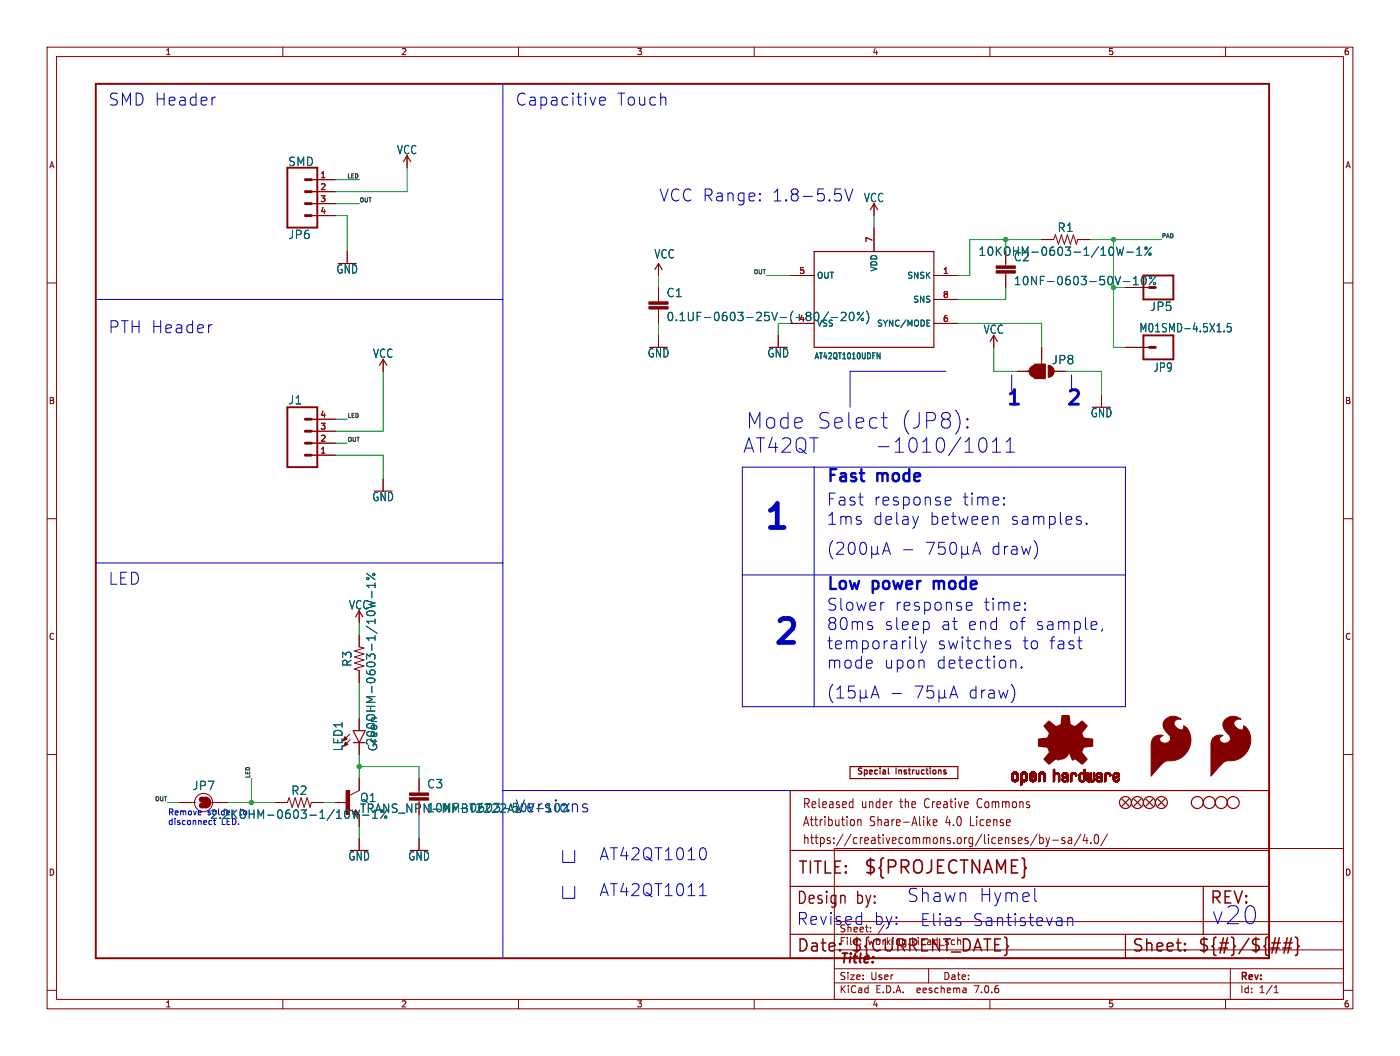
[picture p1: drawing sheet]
<svg xmlns="http://www.w3.org/2000/svg" width="297mm" height="224mm" viewBox="0 0 297 224" stroke-linecap="round" stroke-linejoin="round" font-family="sans-serif">
<defs><g id="words">
<g font-size="7.1" fill="#0000c2">
<text x="161.8" y="112.5">1</text>
<text x="163.8" y="136.9">2</text>
</g>
<text font-size="5.3" fill="#0000c2" x="256.8" y="196.3">v20</text>
<g font-size="4.6" fill="#0000c2">
<text x="158.3" y="91.2">Mode</text>
<text x="173.2" y="91.2">Select</text>
<text x="190.8" y="91.2">(JP8):</text>
</g>
<g font-size="4.2" fill="#0000c2">
<text x="213.4" y="86.1">1</text>
<text x="226.1" y="86.1">2</text>
<text x="157.5" y="96.3">AT42QT</text>
<text x="185.6" y="96.3">-1010/1011</text>
</g>
<g font-size="3.9" fill="#0000c2">
<text x="192.3" y="191.5">Shawn</text>
<text x="207.5" y="191.5">Hymel</text>
</g>
<text font-size="3.8" fill="#840000" x="183.1" y="185.7">${PROJECTNAME}</text>
<g font-size="3.5" fill="#0000c2">
<text x="22.9" y="22.6">SMD Header</text>
<text x="109.2" y="22.6">Capacitive</text>
<text x="130.7" y="22.6">Touch</text>
<text x="139.7" y="42.9">VCC Range:</text>
<text x="163.5" y="42.9">1.8-5.5V</text>
<text x="22.9" y="70.9">PTH Header</text>
<text x="175.3" y="102.4">Fast</text>
<text x="175.3" y="107.4">Fast</text>
<text x="185.1" y="107.4">response</text>
<text x="186.2" y="102.4">mode</text>
<text x="203.9" y="107.4">time:</text>
<text x="175.3" y="111.5">1ms</text>
<text x="185" y="111.5">delay</text>
<text x="196.9" y="111.5">between</text>
<text x="214.1" y="111.5">samples.</text>
<text x="209.9" y="117.9">draw)</text>
<text x="22.9" y="124.2">LED</text>
<text x="175.3" y="125.2">Low</text>
<text x="185.2" y="125.2">power</text>
<text x="199.2" y="125.2">mode</text>
<text x="175.3" y="129.7">Slower</text>
<text x="189.6" y="129.7">response</text>
<text x="208.4" y="129.7">time:</text>
<text x="175.3" y="133.8">80ms</text>
<text x="175.3" y="137.9">temporarily</text>
<text x="187.4" y="133.8">sleep</text>
<text x="198.7" y="137.9">switches</text>
<text x="199.3" y="133.8">at</text>
<text x="205" y="133.8">end</text>
<text x="213.6" y="133.8">of</text>
<text x="216.6" y="137.9">to</text>
<text x="219.3" y="133.8">sample,</text>
<text x="222.3" y="137.9">fast</text>
<text x="175.3" y="142">mode</text>
<text x="187.3" y="142">upon</text>
<text x="198.4" y="142">detection.</text>
<text x="205.1" y="148.3">draw)</text>
<text x="127" y="182.6">AT42QT1010</text>
<text x="127" y="190.3">AT42QT1011</text>
<text x="168.9" y="192.1">Design</text>
<text x="168.9" y="196.3">Revised</text>
<text x="185.2" y="196.3">by:</text>
<text x="195.1" y="196.6">Elias</text>
<text x="206.1" y="196.6">Santistevan</text>
<text x="256.5" y="192.1">REV:</text>
</g>
<text font-size="3.5" fill="#006464" x="109.2" y="172.5">Versions</text>
<g font-size="3.5" fill="#840000">
<text x="169.2" y="185.7">TITLE:</text>
<text x="181.6" y="192.1">by:</text>
<text x="168.9" y="202.2">Date:</text>
<text x="180.3" y="202.2">${CURRENT_DATE}</text>
<text x="240" y="202.2">Sheet:</text>
<text x="254" y="202.2">${#}/${##}</text>
</g>
<text font-size="2.8" fill="#840000" x="178" y="204.8">Title:</text>
<g font-size="2.7" fill="#840000">
<text x="170.2" y="171.7">Released</text>
<text x="182.7" y="171.7">under</text>
<text x="191.1" y="171.7">the</text>
<text x="196.5" y="171.7">Creative</text>
<text x="208" y="171.7">Commons</text>
<text x="170.2" y="175.5">Attribution</text>
<text x="170.2" y="179.3">https://creativecommons.org/licenses/by-sa/4.0/</text>
<text x="184.5" y="175.5">Share-Alike</text>
<text x="200.8" y="175.5">4.0</text>
<text x="206.2" y="175.5">License</text>
</g>
<g font-size="2.5" fill="#006464">
<text x="61.1" y="35.4">SMD</text>
<text x="84.1" y="32.9">VCC</text>
<text x="183.2" y="43.1">VCC</text>
<text x="61.1" y="50.9">JP6</text>
<text x="224.3" y="49.4">R1</text>
<text x="71.3" y="58.2">GND</text>
<text x="138.7" y="55">VCC</text>
<text x="207.5" y="54.5">10KOHM-0603-1/10W-1%</text>
<text x="215" y="55.6">C2</text>
<text x="141.3" y="63.2">C1</text>
<text x="141.3" y="68.3">0.1UF-0603-25V-(+80/-20%)</text>
<text x="208.6" y="71">VCC</text>
<text x="241.6" y="70.7">M01SMD-4.5X1.5</text>
<text x="243.9" y="66.1">JP5</text>
<text x="79" y="76.1">VCC</text>
<text x="137.3" y="76">GND</text>
<text x="162.7" y="76">GND</text>
<text x="223.1" y="77.4">JP8</text>
<text x="244.6" y="79.1">JP9</text>
<text x="61.1" y="86">J1</text>
<text x="231.3" y="88.7">GND</text>
<text x="78.9" y="106.5">GND</text>
<text x="74" y="129.4">VCC</text>
<text x="74.8" y="141.5" transform="rotate(-90 74.8 141.5)">R3</text>
<text x="72.9" y="159.4" transform="rotate(-90 72.9 159.4)">LED1</text>
<text x="79.9" y="158.2" transform="rotate(-90 79.9 158.2)">200OHM-0603-1/10W-1%</text>
<text x="80.2" y="159.4" transform="rotate(-90 80.2 159.4)">Green</text>
<text x="40.7" y="167.7">JP7</text>
<text x="90.5" y="167.4">C3</text>
<text x="44.5" y="173.8">2.2KOHM-0603-1/10W-1%</text>
<text x="61.7" y="168.8">R2</text>
<text x="76.3" y="170.3">Q1</text>
<text x="90.5" y="172.4">10NF-0603-50V-10%</text>
<text x="73.8" y="182.7">GND</text>
<text x="86.5" y="182.7">GND</text>
</g>
<text font-size="2.5" fill="#009600" x="215" y="60.7">10NF-0603-50V-10%</text>
<text font-size="2.5" fill="#840000" x="76.3" y="172.6">TRANS_NPN-MMBT2222AL</text>
<g font-size="2.1" fill="#0000c2">
<text x="178" y="197.9">Sheet:</text>
<text x="186.2" y="197.9">/</text>
</g>
<g font-size="2.1" fill="#840000">
<text x="178" y="200.6">File:</text>
<text x="184.1" y="200.6">working.kicad_sch</text>
<text x="178" y="208">Size:</text>
<text x="184.7" y="208">User</text>
<text x="200" y="208">Date:</text>
<text x="263" y="208.2">Rev:</text>
<text x="178" y="210.8">KiCad</text>
<text x="185.7" y="210.8">E.D.A.</text>
<text x="194.6" y="210.8">eeschema</text>
<text x="207" y="210.8">7.0.6</text>
<text x="263" y="210.8">Id:</text>
<text x="267.1" y="210.8">1/1</text>
</g>
<g font-size="1.8" fill="#840000">
<text x="35" y="11.9">1</text>
<text x="85" y="11.9">2</text>
<text x="135" y="11.9">3</text>
<text x="185" y="11.9">4</text>
<text x="235" y="11.9">5</text>
<text x="285" y="11.9">6</text>
<text x="10.3" y="35.9">A</text>
<text x="285.3" y="35.9">A</text>
<text x="10.3" y="85.9">B</text>
<text x="285.3" y="85.9">B</text>
<text x="10.3" y="135.9">C</text>
<text x="285.3" y="135.9">C</text>
<text x="181.6" y="164.6">Special</text>
<text x="190" y="164.6">Instructions</text>
<text x="10.3" y="185.9">D</text>
<text x="285.3" y="185.9">D</text>
<text x="35" y="213.8">1</text>
<text x="85" y="213.8">2</text>
<text x="135" y="213.8">3</text>
<text x="185" y="213.8">4</text>
<text x="235" y="213.8">5</text>
<text x="285" y="213.8">6</text>
</g>
<g font-size="1.8" fill="#a90000">
<text x="67.9" y="37.8">1</text>
<text x="67.9" y="40.4">2</text>
<text x="67.9" y="42.9">3</text>
<text x="67.9" y="45.5">4</text>
<text x="185.2" y="51.5" transform="rotate(-90 185.2 51.5)">7</text>
<text x="169.5" y="58.2">5</text>
<text x="200" y="58.2">1</text>
<text x="200" y="63.2">8</text>
<text x="200" y="68.3">6</text>
<text x="67.9" y="88.6">4</text>
<text x="67.9" y="93.7">2</text>
<text x="67.9" y="91.2">3</text>
<text x="67.9" y="96.3">1</text>
</g>
<g font-size="1.8" fill="#006464">
<text x="173.2" y="59.3">OUT</text>
<text x="186.3" y="57.7" transform="rotate(-90 186.3 57.7)">VDD</text>
<text x="192.4" y="59.3">SNSK</text>
<text x="193.7" y="64.4">SNS</text>
<text x="169.5" y="68.3">4</text>
<text x="173.2" y="69.4">VSS</text>
<text x="186" y="69.4">SYNC/MODE</text>
<text x="172.7" y="76.4">AT42QT1010UDFN</text>
<text x="44" y="173">solder</text>
<text x="51" y="173">to</text>
<text x="47" y="175">LED.</text>
</g>
<g font-size="1.8" fill="#0000c2">
<text x="35.6" y="173">Remove</text>
<text x="35.6" y="175">disconnect</text>
</g>
<g font-size="1.2" fill="#0f0f0f">
<text x="73.5" y="37.9">LED</text>
<text x="76.2" y="42.9">OUT</text>
<text x="246.4" y="50.6">PAD</text>
<text x="159.7" y="58.2">OUT</text>
<text x="73.7" y="88.7">LED</text>
<text x="73.7" y="93.7">OUT</text>
<text x="53.1" y="165.1" transform="rotate(-90 53.1 165.1)">LED</text>
<text x="32.7" y="169.9">OUT</text>
</g>
</g></defs>
<g fill="none" stroke="#840000" stroke-width=".21">
<path d="M10 10h277v203.9h-277zM12 12h273v199.9h-273zM60 10v2M110 10v2M160 10v2M210 10v2M260 10v2M66 38.1h5.1M86.4 33v2.6M10 60h2M66 40.6h5.1M66 43.2h5.1"/>
<path d="M66 45.7h5.1M73.7 53.3v2.6M139.7 55.9v2.5M167.6 58.4h5.1M185.4 43.2v2.5M185.4 48.3v5M198.1 58.4h5.1M213.4 53.3v3.1M213.4 57.9v3.1M221 50.8h2.5l.4-1 .6 2 .7-2 .6 2 .6-2 .7 2 .6-2 .6 2 .3-1h2.5M285 60h2M81.3 76.2v2.5"/>
<path d="M139.7 61v3M139.7 65.5v3.1M139.7 71.1v2.6M165.1 71.1v2.6M167.6 68.6h5.1M198.1 68.6h5.1M198.1 63.5h5.1M210.8 71.1v2.6M215.9 78.7h2.5M220.3 77.5h1.3v2.5h-1.3zM221 73.7v3.8M223.5 78.7h2.6"/>
<path d="M238.8 61h5M238.8 73.7h5M66 96.5h5.1M66 94h5.1M66 91.4h5.1M66 88.9h5.1M233.7 83.8v2.6M10 110h2M81.3 101.6v2.5M285 110h2M76.2 129.5v2.6M76.2 134.6v2.6l1 .2-2 .6 2 .7-2 .6 2 .7-2 .6 2 .6-2 .7 1 .3v2.6"/>
<path d="M10 160h2M74.2 155.7l-1.4 1.4M74.3 156.8l-1.4 1.4M76.2 152.4v2.5M76.2 157.5v2.5M285 160h2M38.1 170.2h3.4M44.8 170.2h3.5M58.4 170.2h2.6l.3-1 .7 2 .6-2 .6 2 .7-2 .6 2 .7-2 .6 2 .2-1h2.6M71.1 170.2h2.6M74 171.6l1.2 .6M75.4 171.7l.8 1h-1.3z"/>
<path d="M76.2 165.1v2.5l-2 1.1M76.2 172.7v2.6M76.2 177.8v2.5M88.9 165.1v3M88.9 169.7v.5M88.9 177.8v2.5M177 179.9h108v32h-108zM180.5 170l.4 .1M180.9 169.3v2M180.9 171.2l-.4 .1M181.2 174v.9M182 173.8v1.3"/>
<path d="M182 174l.2-.2 .4 .1 .1 1.2M196.9 174.4l.5 .7M197.4 173.8l-.7 .7M198 174.4l.8-.1-.1-.4-.5-.1-.2 .3 .1 .9h.6M220 176.9l-1.4 2.5M220.6 177v1.9M220.6 177.7l.4-.1 .3 .4-.1 .8h-.6M221.9 177.6l.4 1.3M222.3 178.9l-.4 .6M222.7 177.6l-.4 1.3M223.3 178.2h1.2M225.9 177.7l-.4-.1-.2 .3v.3l.6 .1v.5h-.6"/>
<path d="M226.7 177.7h.6l.1 1.2M227.4 178.1l-.6 .1a.4 .4 0 0 0-.2 .3 .4 .4 0 0 0 .2 .4l.6-.1M229.3 176.9l-1.4 2.5M230.2 176.9l-.4 1.4h1M230.6 177.6v1.3M231.4 178.7v.2M232.4 177.1l.3-.1a1.34 1.34 0 0 1 0 1.9h-.2a1.44 1.44 0 0 1-.1-1.8zM234.9 176.9l-1.4 2.5M177 195.4h108M10 210h2M60 211.9v2M110 211.9v2"/>
<path d="M160 211.9v2M177 208.4h108M177 205.4h108M177 201.4h108M197 205.4v3M204.9 209.6l.1 .9M205 210.4l-.2 .1M205 209.9h-.2M210 211.9v2M260 211.9v2M261 205.4v6.5M270.3 210.5h.9"/>
<path d="M270.3 209.4l.4-.4v1.5M285 210h2"/>
<circle cx="43.2" cy="170.2" r="1.93"/>
</g>
<g fill="none" stroke="#840000" stroke-width=".25">
<path d="M85.6 34.3l.8-1.3 .7 1.3M138.9 57.2l.8-1.3 .8 1.3M172.7 53.3h25.4v20.4h-25.4zM184.7 44.5l.7-1.3 .8 1.3M80.5 77.5l.8-1.3 .7 1.3M210.1 72.4l.7-1.3 .8 1.3M75.4 130.8l.8-1.3 .8 1.3M74.9 157.5h2.6M74.9 154.9h2.6l-1.3 2.6zM75.4 172.2l.2 .3h-.4l.2-.5 .5 .6h-.7M167.6 167.6h101.6v35.6h-101.6zM180.3 162.6h22.9v2.5h-22.9z"/>
<path d="M188.5 162.9v1.1l.1 .1M200.7 163.8v.3M238 169.4l1.5 1.5M239.5 169.4l-1.5 1.5M240.5 169.4l1.6 1.5M242.1 169.4l-1.6 1.5M243.1 169.4l1.5 1.5M244.6 169.4l-1.5 1.5M245.6 169.4l1.5 1.5M247.1 169.4l-1.5 1.5M167.6 198.1h101.6M167.6 180.3h101.6"/>
<path d="M167.6 188h101.6M238.8 198.1v5.1M255.3 188v10.1"/>
<circle cx="238.8" cy="170.2" r="1.27"/>
<circle cx="241.3" cy="170.2" r="1.27"/>
<circle cx="243.8" cy="170.2" r="1.27"/>
<circle cx="246.4" cy="170.2" r="1.27"/>
<circle cx="254" cy="170.2" r="1.27"/>
<circle cx="256.5" cy="170.2" r="1.27"/>
<circle cx="259.1" cy="170.2" r="1.27"/>
<circle cx="261.6" cy="170.2" r="1.27"/>
</g>
<g fill="#840000" stroke="#840000" stroke-width=".21">
<path d="M259.8 152.7a2.45 2.45 0 0 1 3.5-.2 1.05 1.05 0 0 0-1.5 .6 1.05 1.05 0 0 0 .7 1.4 .75 .75 0 0 0 1.3-.2v-.4a3.8 3.8 0 0 1 .8 5.5 4.3 4.3 0 0 1-4.3 1.9 8.3 8.3 0 0 0-2.9 2.8l-.5 .5v-6.4a1.93 1.93 0 0 1 2.6-2.2 .81 .81 0 0 0-.8 .9 .81 .81 0 0 0 .9 .7 1.09 1.09 0 0 0 1.3-.6 1.09 1.09 0 0 0-.4-1.4 2.08 2.08 0 0 1-.7-2.9z"/>
<path d="M247.1 152.7a2.45 2.45 0 0 1 3.5-.2 1.05 1.05 0 0 0-1.5 .6 1.05 1.05 0 0 0 .7 1.4 .75 .75 0 0 0 1.3-.2v-.4a3.8 3.8 0 0 1 .8 5.5 4.3 4.3 0 0 1-4.3 1.9 7.8 7.8 0 0 0-2.7 2.5l-.7 .8v-6.4a1.93 1.93 0 0 1 2.6-2.2 .81 .81 0 0 0-.8 .9 .81 .81 0 0 0 .9 .7 1.09 1.09 0 0 0 1.3-.6 1.09 1.09 0 0 0-.4-1.4 2.08 2.08 0 0 1-.7-2.9z"/>
<path d="M214.6 165.1h.4z"/>
<path d="M214.6 165l.4 .1z"/>
<path d="M214.6 165h.4z"/>
<path d="M214.6 164.9l.4 .1z"/>
<path d="M214.6 164.9h.4z"/>
<path d="M214.6 164.8l.4 .1z"/>
<path d="M214.6 164.8h.4z"/>
<path d="M214.6 164.7l.4 .1z"/>
<path d="M214.6 164.7h.4z"/>
<path d="M214.6 164.6l.4 .1z"/>
<path d="M214.6 164.6h.4z"/>
<path d="M214.6 164.5l.4 .1z"/>
<path d="M214.6 164.5h.4z"/>
<path d="M214.6 164.4l.4 .1z"/>
<path d="M214.6 164.4h.4z"/>
<path d="M214.6 164.3l.4 .1z"/>
<path d="M214.6 165.2h.4z"/>
<path d="M214.6 165.1l.4 .1z"/>
<path d="M214.6 164.3h.4z"/>
<path d="M214.6 165.3h.5z"/>
<path d="M214.6 165.2l.5 .1z"/>
<path d="M214.6 164.2l.4 .1z"/>
<path d="M214.6 164.2h.4z"/>
<path d="M214.6 164.2h.5z"/>
<path d="M214.6 164.1l.5 .1z"/>
<path d="M214.6 164.1h.5z"/>
<path d="M214.6 165.4h.6z"/>
<path d="M214.6 165.3l.6 .1z"/>
<path d="M214.6 164.1h.6z"/>
<path d="M214.7 165.4h.5z"/>
<path d="M214.7 164.1h.5z"/>
<path d="M214.7 164.1h.6z"/>
<path d="M214.7 165.4h1.3z"/>
<path d="M214.7 165.4h.6z"/>
<path d="M214.7 164l1.3 .1z"/>
<path d="M214.7 164h1.3z"/>
<path d="M214.7 165.5h1.3z"/>
<path d="M214.7 165.4l1.3 .1z"/>
<path d="M214.7 165.5h1.2z"/>
<path d="M214.7 164h1.2z"/>
<path d="M214.7 163.9l1.2 .1z"/>
<path d="M214.8 165.5h1.1z"/>
<path d="M214.8 163.9h1.1z"/>
<path d="M214.8 165.5l1.1 .1z"/>
<path d="M214.8 165.6h1.1z"/>
<path d="M214.8 165.6h1z"/>
<path d="M214.8 163.9h1z"/>
<path d="M214.8 163.8l1 .1z"/>
<path d="M214.8 163.8h1z"/>
<path d="M214.9 165.6h.9z"/>
<path d="M214.9 163.8h.9z"/>
<path d="M214.9 165.6l.9 .1z"/>
<path d="M214.9 165.7h.9z"/>
<path d="M214.9 163.8h.8z"/>
<path d="M214.9 165.7h.8z"/>
<path d="M215 165.7h.7z"/>
<path d="M215 163.8h.7z"/>
<path d="M215 163.7l.7 .1z"/>
<path d="M215 163.7h.7z"/>
<path d="M215 165.7h.6z"/>
<path d="M215 163.7h.6z"/>
<path d="M215.1 165.7l.5 .1z"/>
<path d="M215.1 163.7h.5z"/>
<path d="M215.1 165.8h.4z"/>
<path d="M215.1 163.7h.4z"/>
<path d="M215.2 165.8h.3z"/>
<path d="M215.2 163.7h.3z"/>
<path d="M215.2 165.8h.2z"/>
<path d="M215.2 163.7h.2z"/>
<path d="M215.4 164.1h.6z"/>
<path d="M215.4 165.4h.6z"/>
<path d="M215.5 165.4h.5z"/>
<path d="M215.5 164.1h.5z"/>
<path d="M215.5 165.3l.5 .1z"/>
<path d="M215.5 165.3h.5z"/>
<path d="M215.6 165.3h.4z"/>
<path d="M215.6 164.1h.4z"/>
<path d="M215.6 164.1l.4 .1z"/>
<path d="M215.6 164.2h.4z"/>
<path d="M215.6 165.2l.4 .1z"/>
<path d="M215.6 165.2h.4z"/>
<path d="M215.6 164.3h.4z"/>
<path d="M215.6 164.2l.4 .1z"/>
<path d="M215.7 165.2h.4z"/>
<path d="M215.7 164.3h.4z"/>
<path d="M215.7 165.1l.4 .1z"/>
<path d="M215.7 165.1h.4z"/>
<path d="M215.7 165l.4 .1z"/>
<path d="M215.7 165h.4z"/>
<path d="M215.7 164.9l.4 .1z"/>
<path d="M215.7 164.9h.4z"/>
<path d="M215.7 164.8l.4 .1z"/>
<path d="M215.7 164.8h.4z"/>
<path d="M215.7 164.7l.4 .1z"/>
<path d="M215.7 164.7h.4z"/>
<path d="M215.7 164.6l.4 .1z"/>
<path d="M215.7 164.6h.4z"/>
<path d="M215.7 164.5l.4 .1z"/>
<path d="M215.7 164.5h.4z"/>
<path d="M215.7 164.4l.4 .1z"/>
<path d="M215.7 164.4h.4z"/>
<path d="M215.7 164.3l.4 .1z"/>
<path d="M216.5 166.4h.2z"/>
<path d="M216.5 166.4h.3z"/>
<path d="M216.5 166.4h.4z"/>
<path d="M216.5 166.3l.4 .1z"/>
<path d="M216.5 166.3h.4z"/>
<path d="M216.5 166.2l.4 .1z"/>
<path d="M216.5 166.2h.4z"/>
<path d="M216.5 166.1l.4 .1z"/>
<path d="M216.5 166.1h.4z"/>
<path d="M216.5 166l.4 .1z"/>
<path d="M216.5 166h.4z"/>
<path d="M216.5 165.9l.4 .1z"/>
<path d="M216.5 165.9h.4z"/>
<path d="M216.5 165.8l.4 .1z"/>
<path d="M216.5 165.8h.4z"/>
<path d="M216.5 165.7l.4 .1z"/>
<path d="M216.5 165.7h1.1z"/>
<path d="M216.5 165.7h1.2z"/>
<path d="M216.5 165.6l1.2 .1z"/>
<path d="M216.5 165.6h1.2z"/>
<path d="M216.5 165.6h1.3z"/>
<path d="M216.5 165.5l1.3 .1z"/>
<path d="M216.5 165.5h1.3z"/>
<path d="M216.5 165.5h1.4z"/>
<path d="M216.5 165.4l1.4 .1z"/>
<path d="M216.5 165.4h1.4z"/>
<path d="M216.5 165.4h.7z"/>
<path d="M216.5 165.4h.6z"/>
<path d="M216.5 165.3l.6 .1z"/>
<path d="M216.5 165.3h.6z"/>
<path d="M216.5 165.3h.5z"/>
<path d="M216.5 165.2l.5 .1z"/>
<path d="M216.5 165.2h.5z"/>
<path d="M216.5 165.2h.4z"/>
<path d="M216.5 165.1l.4 .1z"/>
<path d="M216.5 165.1h.4z"/>
<path d="M216.5 165l.4 .1z"/>
<path d="M216.5 165h.4z"/>
<path d="M216.5 164.9l.4 .1z"/>
<path d="M216.5 164.9h.4z"/>
<path d="M216.5 164.8l.4 .1z"/>
<path d="M216.5 164.8h.4z"/>
<path d="M216.5 164.7l.4 .1z"/>
<path d="M216.5 164.7h.4z"/>
<path d="M216.5 164.6l.4 .1z"/>
<path d="M216.5 164.6h.4z"/>
<path d="M216.5 164.5l.4 .1z"/>
<path d="M216.5 164.5h.4z"/>
<path d="M216.5 164.4l.4 .1z"/>
<path d="M216.5 164.4h.4z"/>
<path d="M216.5 164.3l.4 .1z"/>
<path d="M216.5 164.3h.4z"/>
<path d="M216.5 164.2l.4 .1z"/>
<path d="M216.5 166.5h.2z"/>
<path d="M216.5 166.4l.2 .1z"/>
<path d="M216.5 164.2h.4z"/>
<path d="M216.5 164.2h.5z"/>
<path d="M216.6 164.2h.4z"/>
<path d="M216.6 164.1l.4 .1z"/>
<path d="M216.6 164.1h.4z"/>
<path d="M216.6 164.1h.5z"/>
<path d="M216.6 164.1h.6z"/>
<path d="M216.6 164l1.3 .1z"/>
<path d="M216.6 164h1.3z"/>
<path d="M216.6 164h1.2z"/>
<path d="M216.7 164h1.1z"/>
<path d="M216.7 163.9l1.1 .1z"/>
<path d="M216.7 163.9h1.1z"/>
<path d="M216.7 163.9h1z"/>
<path d="M216.7 163.8l1 .1z"/>
<path d="M216.8 163.8h.9z"/>
<path d="M216.8 163.8h.8z"/>
<path d="M216.9 163.8h.7z"/>
<path d="M216.9 163.7l.7 .1z"/>
<path d="M216.9 163.7h.7z"/>
<path d="M217 165.7l.5 .1z"/>
<path d="M217 163.7h.5z"/>
<path d="M217 165.8h.5z"/>
<path d="M217.1 163.7h.3z"/>
<path d="M217.1 165.8h.3z"/>
<path d="M217.1 163.7h.2z"/>
<path d="M217.2 165.8h.1z"/>
<path d="M217.3 164.1h.6z"/>
<path d="M217.3 165.4h.6z"/>
<path d="M217.4 165.4h.5z"/>
<path d="M217.4 164.1h.5z"/>
<path d="M217.4 165.3l.5 .1z"/>
<path d="M217.4 165.3h.5z"/>
<path d="M217.5 165.3h.4z"/>
<path d="M217.5 164.1h.4z"/>
<path d="M217.5 164.1l.4 .1z"/>
<path d="M217.5 164.2h.4z"/>
<path d="M217.5 165.3h.5z"/>
<path d="M217.5 165.2l.5 .1z"/>
<path d="M217.5 164.2h.5z"/>
<path d="M217.5 165.2h.5z"/>
<path d="M217.6 165.2h.4z"/>
<path d="M217.6 164.3h.4z"/>
<path d="M217.6 164.2l.4 .1z"/>
<path d="M217.6 165.1l.4 .1z"/>
<path d="M217.6 165.1h.4z"/>
<path d="M217.6 164.4h.4z"/>
<path d="M217.6 164.3l.4 .1z"/>
<path d="M217.6 165l.4 .1z"/>
<path d="M217.6 165h.4z"/>
<path d="M217.6 164.9l.4 .1z"/>
<path d="M217.6 164.9h.4z"/>
<path d="M217.6 164.8l.4 .1z"/>
<path d="M217.6 164.8h.4z"/>
<path d="M217.6 164.7l.4 .1z"/>
<path d="M217.6 164.7h.4z"/>
<path d="M217.6 164.6l.4 .1z"/>
<path d="M217.6 164.6h.4z"/>
<path d="M217.6 164.5l.4 .1z"/>
<path d="M217.6 164.5h.4z"/>
<path d="M217.6 164.4l.4 .1z"/>
<path d="M218.4 165.2h.5z"/>
<path d="M218.4 165.2h.4z"/>
<path d="M218.4 165.1l.4 .1z"/>
<path d="M218.4 165.1h.4z"/>
<path d="M218.4 165.1h.5z"/>
<path d="M218.4 165l.5 .1z"/>
<path d="M218.4 165h.5z"/>
<path d="M218.4 165h.6z"/>
<path d="M218.4 165h.7z"/>
<path d="M218.4 164.9l.7 .1z"/>
<path d="M218.4 164.9h.7z"/>
<path d="M218.4 164.9h.8z"/>
<path d="M218.4 164.9h.9z"/>
<path d="M218.4 164.8l.9 .1z"/>
<path d="M218.4 164.8h.9z"/>
<path d="M218.4 164.8h1z"/>
<path d="M218.4 164.8h1.1z"/>
<path d="M218.4 164.7l1.2 .1z"/>
<path d="M218.4 164.7h1.2z"/>
<path d="M218.4 164.7h1.3z"/>
<path d="M218.4 164.6l1.4 .1z"/>
<path d="M218.4 164.6h1.4z"/>
<path d="M218.4 164.6h.4z"/>
<path d="M218.4 164.5l.4 .1z"/>
<path d="M218.4 164.5h.4z"/>
<path d="M218.4 164.4l.4 .1z"/>
<path d="M218.4 164.4h.4z"/>
<path d="M218.4 164.3l.4 .1z"/>
<path d="M218.4 164.3h.4z"/>
<path d="M218.4 164.3h.5z"/>
<path d="M218.4 164.2l.5 .1z"/>
<path d="M218.4 165.3h.5z"/>
<path d="M218.4 165.2l.5 .1z"/>
<path d="M218.4 164.2h.5z"/>
<path d="M218.5 165.3h.5z"/>
<path d="M218.5 165.3h.4z"/>
<path d="M218.5 164.2h.4z"/>
<path d="M218.5 164.1l.4 .1z"/>
<path d="M218.5 164.1h.4z"/>
<path d="M218.5 165.3l.5 .1z"/>
<path d="M218.5 164.1h.5z"/>
<path d="M218.5 165.4h.5z"/>
<path d="M218.5 165.4h1.3z"/>
<path d="M218.5 165.4h.6z"/>
<path d="M218.5 164.1h.6z"/>
<path d="M218.5 164l1.3 .1z"/>
<path d="M218.5 164h1.3z"/>
<path d="M218.5 165.5h1.3z"/>
<path d="M218.5 165.4l1.3 .1z"/>
<path d="M218.6 165.5h1.1z"/>
<path d="M218.6 164h1.2z"/>
<path d="M218.6 163.9l1.1 .1z"/>
<path d="M218.6 165.5l1.1 .1z"/>
<path d="M218.6 163.9h1.1z"/>
<path d="M218.6 165.6h1.1z"/>
<path d="M218.7 165.6h.9z"/>
<path d="M218.7 163.9h1z"/>
<path d="M218.7 163.8l1 .1z"/>
<path d="M218.7 163.8h.9z"/>
<path d="M218.7 165.6l.9 .1z"/>
<path d="M218.7 165.7h.9z"/>
<path d="M218.8 163.8h.8z"/>
<path d="M218.8 165.7h.7z"/>
<path d="M218.8 163.8h.7z"/>
<path d="M218.8 163.7l.7 .1z"/>
<path d="M218.8 163.7h.7z"/>
<path d="M218.9 165.7h.6z"/>
<path d="M218.9 163.7h.5z"/>
<path d="M218.9 165.7l.5 .1z"/>
<path d="M218.9 164.6h1z"/>
<path d="M219 165.8h.4z"/>
<path d="M219 164.6h.9z"/>
<path d="M219 163.7h.3z"/>
<path d="M219 165.8h.3z"/>
<path d="M219.1 164.5l.8 .1z"/>
<path d="M219.1 163.7h.1z"/>
<path d="M219.1 164.5h.8z"/>
<path d="M219.2 164.5h.7z"/>
<path d="M219.2 164.1h.6z"/>
<path d="M219.2 165.4h.6z"/>
<path d="M219.3 164.1h.5z"/>
<path d="M219.3 165.4h.5z"/>
<path d="M219.3 164.4l.6 .1z"/>
<path d="M219.3 164.4h.6z"/>
<path d="M219.3 165.3l.5 .1z"/>
<path d="M219.3 165.3h.5z"/>
<path d="M219.4 164.1h.5z"/>
<path d="M219.4 165.3h.4z"/>
<path d="M219.4 164.1l.5 .1z"/>
<path d="M219.4 164.4h.5z"/>
<path d="M219.4 164.2h.5z"/>
<path d="M219.4 165.3h.5z"/>
<path d="M219.4 165.2l.5 .1z"/>
<path d="M219.4 165.2h.5z"/>
<path d="M219.4 164.3l.5 .1z"/>
<path d="M219.4 164.3h.5z"/>
<path d="M219.4 164.2l.5 .1z"/>
<path d="M219.5 165.2h.4z"/>
<path d="M219.5 164.3h.4z"/>
<path d="M219.5 165.1l.4 .1z"/>
<path d="M219.5 165.1h.4z"/>
<path d="M219.5 165l.4 .1z"/>
<path d="M219.5 165h.4z"/>
<path d="M219.6 165h.3z"/>
<path d="M219.6 164.9l.3 .1z"/>
<path d="M219.6 164.9h.3z"/>
<path d="M219.7 164.9h.2z"/>
<path d="M220.3 165.7h.3z"/>
<path d="M220.3 165.7h.4z"/>
<path d="M220.3 165.6l.4 .1z"/>
<path d="M220.3 165.6h.4z"/>
<path d="M220.3 165.5l.4 .1z"/>
<path d="M220.3 165.5h.4z"/>
<path d="M220.3 165.4l.4 .1z"/>
<path d="M220.3 165.4h.4z"/>
<path d="M220.3 165.3l.4 .1z"/>
<path d="M220.3 165.3h.4z"/>
<path d="M220.3 165.2l.4 .1z"/>
<path d="M220.3 165.2h.4z"/>
<path d="M220.3 165.1l.4 .1z"/>
<path d="M220.3 165.1h.4z"/>
<path d="M220.3 165l.4 .1z"/>
<path d="M220.3 165h.4z"/>
<path d="M220.3 164.9l.4 .1z"/>
<path d="M220.3 164.9h.4z"/>
<path d="M220.3 164.8l.4 .1z"/>
<path d="M220.3 164.8h.4z"/>
<path d="M220.3 164.7l.4 .1z"/>
<path d="M220.3 164.7h.4z"/>
<path d="M220.3 164.6l.4 .1z"/>
<path d="M220.3 164.6h.4z"/>
<path d="M220.3 164.5l.4 .1z"/>
<path d="M220.3 164.5h.4z"/>
<path d="M220.3 164.4l.4 .1z"/>
<path d="M220.3 164.4h.4z"/>
<path d="M220.3 164.3l.4 .1z"/>
<path d="M220.3 164.3h.4z"/>
<path d="M220.4 165.7h.2z"/>
<path d="M220.4 164.3h.3z"/>
<path d="M220.4 164.3h.4z"/>
<path d="M220.4 164.2l.4 .1z"/>
<path d="M220.4 165.7l.1 .1z"/>
<path d="M220.4 164.2h.4z"/>
<path d="M220.4 164.1l.4 .1z"/>
<path d="M220.4 164.1h.5z"/>
<path d="M220.4 164.1h.6z"/>
<path d="M220.4 164l1.3 .1z"/>
<path d="M220.4 164h1.3z"/>
<path d="M220.5 164h1.2z"/>
<path d="M220.5 163.9l1.1 .1z"/>
<path d="M220.5 163.9h1.1z"/>
<path d="M220.6 163.9h1z"/>
<path d="M220.6 163.8l1 .1z"/>
<path d="M220.6 163.8h1z"/>
<path d="M220.6 163.8h.9z"/>
<path d="M220.7 163.8h.8z"/>
<path d="M220.7 163.7l.7 .1z"/>
<path d="M220.7 163.7h.7z"/>
<path d="M220.8 163.7h.5z"/>
<path d="M220.9 163.7h.4z"/>
<path d="M220.9 163.7h.3z"/>
<path d="M221 163.7h.2z"/>
<path d="M221.1 164.1h.6z"/>
<path d="M221.2 164.1h.5z"/>
<path d="M221.3 164.1h.4z"/>
<path d="M221.3 164.1l.4 .1z"/>
<path d="M221.3 164.2h.5z"/>
<path d="M221.4 164.2h.4z"/>
<path d="M221.4 164.2l.4 .1z"/>
<path d="M221.4 164.3h.4z"/>
<path d="M221.4 165.7h.3z"/>
<path d="M221.4 165.7h.4z"/>
<path d="M221.4 165.6l.4 .1z"/>
<path d="M221.4 165.6h.4z"/>
<path d="M221.4 165.5l.4 .1z"/>
<path d="M221.4 165.5h.4z"/>
<path d="M221.4 165.4l.4 .1z"/>
<path d="M221.4 165.4h.4z"/>
<path d="M221.4 165.3l.4 .1z"/>
<path d="M221.4 165.3h.4z"/>
<path d="M221.4 165.2l.4 .1z"/>
<path d="M221.4 165.2h.4z"/>
<path d="M221.4 165.1l.4 .1z"/>
<path d="M221.4 165.1h.4z"/>
<path d="M221.4 165l.4 .1z"/>
<path d="M221.4 165h.4z"/>
<path d="M221.4 164.9l.4 .1z"/>
<path d="M221.4 164.9h.4z"/>
<path d="M221.4 164.8l.4 .1z"/>
<path d="M221.4 164.8h.4z"/>
<path d="M221.4 164.7l.4 .1z"/>
<path d="M221.4 164.7h.4z"/>
<path d="M221.4 164.6l.4 .1z"/>
<path d="M221.4 164.6h.4z"/>
<path d="M221.4 164.5l.4 .1z"/>
<path d="M221.4 164.5h.4z"/>
<path d="M221.4 164.4l.4 .1z"/>
<path d="M221.4 164.4h.4z"/>
<path d="M221.4 164.3l.4 .1z"/>
<path d="M221.4 165.7h.2z"/>
<path d="M221.4 165.7l.2 .1z"/>
<path d="M223.5 165.8h.1z"/>
<path d="M223.5 165.7l.1 .1z"/>
<path d="M223.5 163.3h.2z"/>
<path d="M223.5 165.7h.2z"/>
<path d="M223.5 165.6l.2 .1z"/>
<path d="M223.5 165.6h.2z"/>
<path d="M223.5 165.5l.2 .1z"/>
<path d="M223.5 165.5h.2z"/>
<path d="M223.5 165.4l.2 .1z"/>
<path d="M223.5 165.4h.2z"/>
<path d="M223.5 165.3l.2 .1z"/>
<path d="M223.5 165.3h.2z"/>
<path d="M223.5 165.2l.2 .1z"/>
<path d="M223.5 165.2h.2z"/>
<path d="M223.5 165.1l.2 .1z"/>
<path d="M223.5 165.1h.2z"/>
<path d="M223.5 165l.2 .1z"/>
<path d="M223.5 165h.2z"/>
<path d="M223.5 164.9l.2 .1z"/>
<path d="M223.5 164.9h.2z"/>
<path d="M223.5 164.8l.2 .1z"/>
<path d="M223.5 164.8h.2z"/>
<path d="M223.5 164.7l.2 .1z"/>
<path d="M223.5 164.7h.2z"/>
<path d="M223.5 164.6l.2 .1z"/>
<path d="M223.5 164.6h.2z"/>
<path d="M223.5 164.5l.2 .1z"/>
<path d="M223.5 164.5h.2z"/>
<path d="M223.5 164.4l.2 .1z"/>
<path d="M223.5 164.4h.3z"/>
<path d="M223.5 164.3l.3 .1z"/>
<path d="M223.5 164.3h.3z"/>
<path d="M223.5 164.2l.3 .1z"/>
<path d="M223.5 164.2h.3z"/>
<path d="M223.5 164.2h.4z"/>
<path d="M223.5 164.1l.4 .1z"/>
<path d="M223.5 164.1h.5z"/>
<path d="M223.5 164.1h.6z"/>
<path d="M223.5 164.1h1.2z"/>
<path d="M223.5 164l1.2 .1z"/>
<path d="M223.5 164h1.2z"/>
<path d="M223.5 164h1.1z"/>
<path d="M223.5 163.9l1.1 .1z"/>
<path d="M223.5 163.9h1z"/>
<path d="M223.5 163.9h.3z"/>
<path d="M223.5 163.8l.3 .1z"/>
<path d="M223.5 163.8h.2z"/>
<path d="M223.5 163.7l.2 .1z"/>
<path d="M223.5 163.7h.2z"/>
<path d="M223.5 163.6l.2 .1z"/>
<path d="M223.5 163.6h.2z"/>
<path d="M223.5 163.5l.2 .1z"/>
<path d="M223.5 163.5h.2z"/>
<path d="M223.5 163.4l.2 .1z"/>
<path d="M223.5 163.4h.2z"/>
<path d="M223.5 163.3l.2 .1z"/>
<path d="M223.5 163.2l.2 .1z"/>
<path d="M223.5 163.2h.2z"/>
<path d="M223.6 163.2h.1z"/>
<path d="M223.6 163.1l.1 .1z"/>
<path d="M223.9 163.9h.5z"/>
<path d="M223.9 163.8l.5 .1z"/>
<path d="M223.9 163.8h.5z"/>
<path d="M224 163.8h.3z"/>
<path d="M224.2 164.1h.5z"/>
<path d="M224.3 164.1h.4z"/>
<path d="M224.4 164.1l.3 .1z"/>
<path d="M224.4 164.2h.3z"/>
<path d="M224.4 164.2h.4z"/>
<path d="M224.5 164.3h.3z"/>
<path d="M224.5 164.2l.3 .1z"/>
<path d="M224.5 164.4h.3z"/>
<path d="M224.5 164.3l.3 .1z"/>
<path d="M224.5 164.5h.3z"/>
<path d="M224.5 164.4l.3 .1z"/>
<path d="M224.5 165.8h.2z"/>
<path d="M224.5 165.7l.2 .1z"/>
<path d="M224.5 165.7h.3z"/>
<path d="M224.5 165.6l.3 .1z"/>
<path d="M224.5 165.6h.3z"/>
<path d="M224.5 165.5l.3 .1z"/>
<path d="M224.5 165.5h.3z"/>
<path d="M224.5 165.4l.3 .1z"/>
<path d="M224.5 165.4h.3z"/>
<path d="M224.5 165.3l.3 .1z"/>
<path d="M224.5 165.3h.3z"/>
<path d="M224.5 165.2l.3 .1z"/>
<path d="M224.5 165.2h.3z"/>
<path d="M224.5 165.1l.3 .1z"/>
<path d="M224.5 165.1h.3z"/>
<path d="M224.5 165l.3 .1z"/>
<path d="M224.5 165h.3z"/>
<path d="M224.5 164.9l.3 .1z"/>
<path d="M224.5 164.9h.3z"/>
<path d="M224.5 164.8l.3 .1z"/>
<path d="M224.5 164.8h.3z"/>
<path d="M224.5 164.7l.3 .1z"/>
<path d="M224.5 164.7h.3z"/>
<path d="M224.5 164.6l.3 .1z"/>
<path d="M224.5 164.6h.3z"/>
<path d="M224.5 164.5l.3 .1z"/>
<path d="M225.3 165.4h.3z"/>
<path d="M225.3 165.3l.3 .1z"/>
<path d="M225.3 165.3h.3z"/>
<path d="M225.3 165.3h.2z"/>
<path d="M225.3 165.2l.3 .1z"/>
<path d="M225.3 165.2h.3z"/>
<path d="M225.3 164.6h.1z"/>
<path d="M225.3 164.5l.2 .1z"/>
<path d="M225.3 164.5h.2z"/>
<path d="M225.3 164.4l.2 .1z"/>
<path d="M225.3 164.4h.2z"/>
<path d="M225.3 165.1l.3 .1z"/>
<path d="M225.3 165.1h.3z"/>
<path d="M225.3 164.4h.3z"/>
<path d="M225.3 165.5h.4z"/>
<path d="M225.3 165.5h.3z"/>
<path d="M225.3 165.4l.3 .1z"/>
<path d="M225.3 165.1h.4z"/>
<path d="M225.3 164.3l.3 .1z"/>
<path d="M225.3 164.3h.3z"/>
<path d="M225.3 165.5h.5z"/>
<path d="M225.3 165l.5 .1z"/>
<path d="M225.3 165h.5z"/>
<path d="M225.3 164.2l.3 .1z"/>
<path d="M225.3 164.2h.3z"/>
<path d="M225.3 165.5l.8 .1z"/>
<path d="M225.3 164.2h.4z"/>
<path d="M225.3 165.6h.8z"/>
<path d="M225.3 165h.6z"/>
<path d="M225.4 165.6h.7z"/>
<path d="M225.4 165h.5z"/>
<path d="M225.4 164.2h.3z"/>
<path d="M225.4 165h.6z"/>
<path d="M225.4 164.1l.3 .1z"/>
<path d="M225.4 164.9l.6 .1z"/>
<path d="M225.4 164.1h.4z"/>
<path d="M225.4 164.1h.5z"/>
<path d="M225.4 164.9h.6z"/>
<path d="M225.4 165.6l.7 .1z"/>
<path d="M225.4 164.9h.7z"/>
<path d="M225.4 164.1h1.1z"/>
<path d="M225.4 165.7h.7z"/>
<path d="M225.4 165.7h.8z"/>
<path d="M225.4 164l1.1 .1z"/>
<path d="M225.5 165.7h.7z"/>
<path d="M225.5 164h1z"/>
<path d="M225.5 164.9h.7z"/>
<path d="M225.5 164h.9z"/>
<path d="M225.5 164.8l.8 .1z"/>
<path d="M225.5 163.9l.9 .1z"/>
<path d="M225.5 164.8h1.1z"/>
<path d="M225.5 163.9h.9z"/>
<path d="M225.6 165.7l.6 .1z"/>
<path d="M225.6 163.9h.7z"/>
<path d="M225.6 164.8h1z"/>
<path d="M225.6 165.8h.5z"/>
<path d="M225.7 163.9h.5z"/>
<path d="M225.7 165.8h.4z"/>
<path d="M225.7 164.8h.9z"/>
<path d="M225.7 163.8l.5 .1z"/>
<path d="M225.7 163.8h.5z"/>
<path d="M225.7 164.7l.9 .1z"/>
<path d="M225.8 163.8h.3z"/>
<path d="M225.8 164.7h.8z"/>
<path d="M225.9 164.7h.7z"/>
<path d="M225.9 165.5h.2z"/>
<path d="M225.9 163.8h.1z"/>
<path d="M226 164.6l.6 .1z"/>
<path d="M226 164.1h.5z"/>
<path d="M226 164.6h.6z"/>
<path d="M226.1 164.6h.5z"/>
<path d="M226.1 164.1h.4z"/>
<path d="M226.2 164.1l.3 .1z"/>
<path d="M226.2 164.2h.3z"/>
<path d="M226.2 164.2h.4z"/>
<path d="M226.2 164.6h.4z"/>
<path d="M226.2 164.5l.4 .1z"/>
<path d="M226.3 164.5h.3z"/>
<path d="M226.3 164.2l.3 .1z"/>
<path d="M226.3 164.3h.3z"/>
<path d="M226.3 164.8l.3 .1z"/>
<path d="M226.3 164.9h.3z"/>
<path d="M226.3 164.4h.3z"/>
<path d="M226.3 164.3l.3 .1z"/>
<path d="M226.3 165.8h.2z"/>
<path d="M226.3 165.7l.2 .1z"/>
<path d="M226.3 165.7h.3z"/>
<path d="M226.3 165.6l.3 .1z"/>
<path d="M226.3 165.6h.3z"/>
<path d="M226.3 165.5l.3 .1z"/>
<path d="M226.3 165.5h.3z"/>
<path d="M226.3 165.4l.3 .1z"/>
<path d="M226.3 165.4h.3z"/>
<path d="M226.3 165.3l.3 .1z"/>
<path d="M226.3 165.3h.3z"/>
<path d="M226.3 165.2l.3 .1z"/>
<path d="M226.3 165.2h.3z"/>
<path d="M226.3 165.1l.3 .1z"/>
<path d="M226.3 165.1h.3z"/>
<path d="M226.3 165l.3 .1z"/>
<path d="M226.3 165h.3z"/>
<path d="M226.3 164.9l.3 .1z"/>
<path d="M226.3 164.4l.3 .1z"/>
<path d="M227.1 165.8h.1z"/>
<path d="M227.1 165.7l.2 .1z"/>
<path d="M227.1 165.7h.2z"/>
<path d="M227.1 165.7h.3z"/>
<path d="M227.1 165.6l.3 .1z"/>
<path d="M227.1 165.6h.3z"/>
<path d="M227.1 165.5l.3 .1z"/>
<path d="M227.1 165.5h.3z"/>
<path d="M227.1 165.4l.3 .1z"/>
<path d="M227.1 165.4h.3z"/>
<path d="M227.1 165.3l.3 .1z"/>
<path d="M227.1 165.3h.3z"/>
<path d="M227.1 165.2l.3 .1z"/>
<path d="M227.1 165.2h.3z"/>
<path d="M227.1 165.1l.3 .1z"/>
<path d="M227.1 165.1h.3z"/>
<path d="M227.1 165l.3 .1z"/>
<path d="M227.1 165h.3z"/>
<path d="M227.1 164.9l.3 .1z"/>
<path d="M227.1 164.9h.3z"/>
<path d="M227.1 164.8l.3 .1z"/>
<path d="M227.1 164.8h.3z"/>
<path d="M227.1 164.7l.3 .1z"/>
<path d="M227.1 164.7h.3z"/>
<path d="M227.1 164.6l.3 .1z"/>
<path d="M227.1 164.6h.3z"/>
<path d="M227.1 164.5l.3 .1z"/>
<path d="M227.1 164.5h.3z"/>
<path d="M227.1 164.4l.3 .1z"/>
<path d="M227.1 164.4h.3z"/>
<path d="M227.1 164.3l.3 .1z"/>
<path d="M227.1 164.3h.3z"/>
<path d="M227.1 164.2l.4 .1z"/>
<path d="M227.1 164.2h.4z"/>
<path d="M227.2 164.2h.3z"/>
<path d="M227.2 164.1l.4 .1z"/>
<path d="M227.2 164.1h.4z"/>
<path d="M227.2 164.1h.5z"/>
<path d="M227.2 164.1h1.1z"/>
<path d="M227.2 164l1.1 .1z"/>
<path d="M227.2 164h1.1z"/>
<path d="M227.3 164h1z"/>
<path d="M227.3 164h.9z"/>
<path d="M227.3 163.9l.9 .1z"/>
<path d="M227.3 163.9h.9z"/>
<path d="M227.4 163.9h.8z"/>
<path d="M227.4 163.9h.7z"/>
<path d="M227.5 163.9h.6z"/>
<path d="M227.5 163.8l.5 .1z"/>
<path d="M227.5 163.8h.5z"/>
<path d="M227.6 163.8h.3z"/>
<path d="M227.7 163.8h.1z"/>
<path d="M227.8 164.1h.5z"/>
<path d="M227.9 164.1h.4z"/>
<path d="M228 164.1l.4 .1z"/>
<path d="M228 164.2h.4z"/>
<path d="M228.1 164.2l.3 .1z"/>
<path d="M228.1 164.2h.3z"/>
<path d="M228.1 164.3h.3z"/>
<path d="M228.1 164.3l.3 .1z"/>
<path d="M228.1 164.4h.3z"/>
<path d="M228.2 164.5h.2z"/>
<path d="M228.2 164.4l.2 .1z"/>
<path d="M228.2 164.4h.2z"/>
<path d="M228.2 164.5h.1z"/>
<path d="M228.2 164.5l.1 .1z"/>
<path d="M228.9 165.1h.3z"/>
<path d="M228.9 165l.3 .1z"/>
<path d="M228.9 165h.3z"/>
<path d="M228.9 164.9l.3 .1z"/>
<path d="M228.9 164.9h.3z"/>
<path d="M228.9 164.8l.3 .1z"/>
<path d="M228.9 164.8h.3z"/>
<path d="M228.9 164.7l.3 .1z"/>
<path d="M228.9 164.7h.3z"/>
<path d="M228.9 164.6l.3 .1z"/>
<path d="M228.9 164.6h.3z"/>
<path d="M228.9 164.5l.3 .1z"/>
<path d="M228.9 164.5h.3z"/>
<path d="M228.9 165.2h.3z"/>
<path d="M228.9 165.1l.3 .1z"/>
<path d="M228.9 164.4l.3 .1z"/>
<path d="M228.9 164.4h.3z"/>
<path d="M228.9 165.2l.3 .1z"/>
<path d="M228.9 165.3h.3z"/>
<path d="M228.9 164.3l.3 .1z"/>
<path d="M228.9 164.3h.3z"/>
<path d="M228.9 165.4h.4z"/>
<path d="M228.9 165.3l.4 .1z"/>
<path d="M228.9 164.3h.4z"/>
<path d="M228.9 164.2l.4 .1z"/>
<path d="M228.9 164.2h.4z"/>
<path d="M228.9 165.4l.4 .1z"/>
<path d="M229 165.5h.4z"/>
<path d="M229 164.2h.3z"/>
<path d="M229 164.2h.4z"/>
<path d="M229 164.1l.4 .1z"/>
<path d="M229 164.1h.4z"/>
<path d="M229 165.5h.5z"/>
<path d="M229 165.5l1.1 .1z"/>
<path d="M229 164.1h.5z"/>
<path d="M229 165.6h1.1z"/>
<path d="M229 164.1h1.3z"/>
<path d="M229 164l1.3 .1z"/>
<path d="M229.1 165.6h1z"/>
<path d="M229.1 164h1.2z"/>
<path d="M229.1 165.6l.9 .1z"/>
<path d="M229.1 165.7h.9z"/>
<path d="M229.2 165.7h.8z"/>
<path d="M229.2 163.9l1.1 .1z"/>
<path d="M229.2 163.9h1.1z"/>
<path d="M229.2 165.7h.7z"/>
<path d="M229.2 165.7l.7 .1z"/>
<path d="M229.3 163.9h.6z"/>
<path d="M229.3 165.8h.6z"/>
<path d="M229.3 163.8l.5 .1z"/>
<path d="M229.3 165.8h.5z"/>
<path d="M229.3 163.8h.5z"/>
<path d="M229.4 165.8h.4z"/>
<path d="M229.4 163.8h.4z"/>
<path d="M229.5 163.8h.1z"/>
<path d="M229.6 164.1h.7z"/>
<path d="M229.6 165.5h.5z"/>
<path d="M229.7 164.1h.6z"/>
<path d="M229.7 165.5h.5z"/>
<path d="M229.8 165.5h.4z"/>
<path d="M229.8 164.1l.5 .1z"/>
<path d="M229.8 165.4l.4 .1z"/>
<path d="M229.8 164.2h.5z"/>
<path d="M229.8 165.4h.4z"/>
<path d="M229.9 165.4h.3z"/>
<path d="M229.9 164.2h.4z"/>
<path d="M229.9 164.2l.4 .1z"/>
<path d="M229.9 164.3h.4z"/>
<path d="M229.9 165.3l.3 .1z"/>
<path d="M229.9 165.3h.3z"/>
<path d="M229.9 163.9h.4z"/>
<path d="M229.9 163.8l.4 .1z"/>
<path d="M230 165.3h.2z"/>
<path d="M230 165.3h.3z"/>
<path d="M230 165.2l.3 .1z"/>
<path d="M230 165.2h.3z"/>
<path d="M230 165.1h.3z"/>
<path d="M230 165l.3 .1z"/>
<path d="M230 165h.3z"/>
<path d="M230 164.9l.3 .1z"/>
<path d="M230 164.9h.3z"/>
<path d="M230 164.8h.3z"/>
<path d="M230 164.7l.3 .1z"/>
<path d="M230 164.7h.3z"/>
<path d="M230 164.6h.3z"/>
<path d="M230 164.5h.3z"/>
<path d="M230 164.4l.3 .1z"/>
<path d="M230 164.4h.3z"/>
<path d="M230 164.3l.3 .1z"/>
<path d="M230 164.3h.3z"/>
<path d="M230 163.8h.3z"/>
<path d="M230 163.7l.3 .1z"/>
<path d="M230 163.7h.3z"/>
<path d="M230 163.6l.3 .1z"/>
<path d="M230 163.6h.3z"/>
<path d="M230 163.5h.3z"/>
<path d="M230 163.4h.3z"/>
<path d="M230 163.3h.3z"/>
<path d="M230 165.1l.3 .1z"/>
<path d="M230 164.8l.3 .1z"/>
<path d="M230 164.6l.3 .1z"/>
<path d="M230 164.5l.3 .1z"/>
<path d="M230 163.5l.3 .1z"/>
<path d="M230 163.4l.3 .1z"/>
<path d="M230 163.3l.3 .1z"/>
<path d="M230 163.2l.3 .1z"/>
<path d="M230 163.2h.3z"/>
<path d="M230.1 163.2h.2z"/>
<path d="M230.1 163.1l.1 .1z"/>
<path d="M230.5 165.3h.3z"/>
<path d="M230.5 165.2l.3 .1z"/>
<path d="M230.5 165.2h.3z"/>
<path d="M230.5 165.1l.3 .1z"/>
<path d="M230.5 165.1h.3z"/>
<path d="M230.5 165l.3 .1z"/>
<path d="M230.5 165h.3z"/>
<path d="M230.5 164.9l.3 .1z"/>
<path d="M230.5 164.9h.3z"/>
<path d="M230.5 164.8l.3 .1z"/>
<path d="M230.5 164.8h.3z"/>
<path d="M230.5 164.7l.3 .1z"/>
<path d="M230.5 164.7h.3z"/>
<path d="M230.5 164.6l.3 .1z"/>
<path d="M230.5 164.6h.3z"/>
<path d="M230.5 164.5l.3 .1z"/>
<path d="M230.5 164.5h.3z"/>
<path d="M230.5 164.4l.3 .1z"/>
<path d="M230.5 164.4h.3z"/>
<path d="M230.5 164.3l.3 .1z"/>
<path d="M230.5 164.3h.3z"/>
<path d="M230.5 164.2l.3 .1z"/>
<path d="M230.5 164.2h.3z"/>
<path d="M230.5 164.1l.3 .1z"/>
<path d="M230.5 164.1h.3z"/>
<path d="M230.5 164l.3 .1z"/>
<path d="M230.5 164h.3z"/>
<path d="M230.5 165.5h.4z"/>
<path d="M230.5 165.4l.4 .1z"/>
<path d="M230.5 165.4h.4z"/>
<path d="M230.5 165.3l.3 .1z"/>
<path d="M230.5 163.9l.3 .1z"/>
<path d="M230.5 163.9h.3z"/>
<path d="M230.6 165.5h.3z"/>
<path d="M230.6 163.9h.2z"/>
<path d="M230.6 165.5h1.6z"/>
<path d="M230.6 165.5h.4z"/>
<path d="M230.6 165.6h1.6z"/>
<path d="M230.6 165.5l1.6 .1z"/>
<path d="M230.6 165.6h1.5z"/>
<path d="M230.6 165.6l1.5 .1z"/>
<path d="M230.7 165.7h1.4z"/>
<path d="M230.7 163.9h.1z"/>
<path d="M230.7 163.8l.1 .1z"/>
<path d="M230.7 165.7h1.3z"/>
<path d="M230.7 165.7h.6z"/>
<path d="M230.8 165.7l.5 .1z"/>
<path d="M230.8 165.8h.5z"/>
<path d="M230.8 165.8h.4z"/>
<path d="M230.9 165.8h.3z"/>
<path d="M231.1 165.5h.6z"/>
<path d="M231.1 165.5h.5z"/>
<path d="M231.2 165.5h.4z"/>
<path d="M231.2 165.4l.4 .1z"/>
<path d="M231.2 165.4h.4z"/>
<path d="M231.2 165.3l.3 .1z"/>
<path d="M231.2 165.3h.3z"/>
<path d="M231.2 165.2h.3z"/>
<path d="M231.2 165.1l.3 .1z"/>
<path d="M231.2 165.1h.3z"/>
<path d="M231.2 165h.3z"/>
<path d="M231.2 164.9l.3 .1z"/>
<path d="M231.2 164.9h.3z"/>
<path d="M231.2 165.2l.3 .1z"/>
<path d="M231.2 165l.3 .1z"/>
<path d="M231.2 164.8l.3 .1z"/>
<path d="M231.2 164.8h.3z"/>
<path d="M231.2 164.7l.3 .1z"/>
<path d="M231.2 164.7h.3z"/>
<path d="M231.2 164.6l.3 .1z"/>
<path d="M231.2 164.6h.3z"/>
<path d="M231.2 164.5l.3 .1z"/>
<path d="M231.2 164.5h.3z"/>
<path d="M231.2 164.4l.3 .1z"/>
<path d="M231.2 164.4h.3z"/>
<path d="M231.2 164.3l.3 .1z"/>
<path d="M231.2 164.3h.3z"/>
<path d="M231.2 164.2l.3 .1z"/>
<path d="M231.2 164.2h.3z"/>
<path d="M231.2 164.1l.3 .1z"/>
<path d="M231.2 164.1h.3z"/>
<path d="M231.2 164l.3 .1z"/>
<path d="M231.2 164h.3z"/>
<path d="M231.2 163.9l.3 .1z"/>
<path d="M231.3 163.9h.2z"/>
<path d="M231.4 163.9h.1z"/>
<path d="M231.4 165.7h.6z"/>
<path d="M231.4 163.8l.1 .1z"/>
<path d="M231.4 163.8h.1z"/>
<path d="M231.5 165.7l.5 .1z"/>
<path d="M231.5 165.8h.5z"/>
<path d="M231.5 165.8h.4z"/>
<path d="M231.6 165.8h.3z"/>
<path d="M231.8 165.5h.4z"/>
<path d="M231.9 165.5h.3z"/>
<path d="M231.9 165.4l.3 .1z"/>
<path d="M231.9 165.4h.3z"/>
<path d="M231.9 165.3l.3 .1z"/>
<path d="M231.9 165.3h.3z"/>
<path d="M232 165.3h.2z"/>
<path d="M232 165.2l.2 .1z"/>
<path d="M232 165.2h.2z"/>
<path d="M232 165.1l.2 .1z"/>
<path d="M232 165.1h.2z"/>
<path d="M232 165l.2 .1z"/>
<path d="M232 165h.2z"/>
<path d="M232 164.9l.2 .1z"/>
<path d="M232 164.9h.2z"/>
<path d="M232 164.8l.2 .1z"/>
<path d="M232 164.8h.2z"/>
<path d="M232 164.7l.2 .1z"/>
<path d="M232 164.7h.2z"/>
<path d="M232 164.6l.2 .1z"/>
<path d="M232 164.6h.2z"/>
<path d="M232 164.5l.2 .1z"/>
<path d="M232 164.5h.2z"/>
<path d="M232 164.4l.2 .1z"/>
<path d="M232 164.4h.2z"/>
<path d="M232 164.3l.2 .1z"/>
<path d="M232 164.3h.2z"/>
<path d="M232 164.2l.2 .1z"/>
<path d="M232 164.2h.2z"/>
<path d="M232 164.1l.2 .1z"/>
<path d="M232 164.1h.2z"/>
<path d="M232 164l.2 .1z"/>
<path d="M232 164h.2z"/>
<path d="M232 163.9l.2 .1z"/>
<path d="M232 163.9h.2z"/>
<path d="M232.1 163.9h.1z"/>
<path d="M232.1 163.8l.1 .1z"/>
<path d="M232.5 165.4h.3z"/>
<path d="M232.5 165.3l.3 .1z"/>
<path d="M232.5 165.3h.3z"/>
<path d="M232.5 165.2l.3 .1z"/>
<path d="M232.5 165.2h.3z"/>
<path d="M232.5 165.4h.4z"/>
<path d="M232.5 165.1l.4 .1z"/>
<path d="M232.5 165.1h.4z"/>
<path d="M232.5 164.6h.1z"/>
<path d="M232.5 164.6h.2z"/>
<path d="M232.5 164.5l.2 .1z"/>
<path d="M232.5 164.5h.2z"/>
<path d="M232.5 164.5h.3z"/>
<path d="M232.5 164.4l.3 .1z"/>
<path d="M232.5 164.4h.3z"/>
<path d="M232.5 165.4l.4 .1z"/>
<path d="M232.5 164.3l.3 .1z"/>
<path d="M232.5 164.3h.3z"/>
<path d="M232.5 165.5h.4z"/>
<path d="M232.6 165.5h.4z"/>
<path d="M232.6 165.5h.3z"/>
<path d="M232.6 165.1h.3z"/>
<path d="M232.6 165.1h.4z"/>
<path d="M232.6 164.3h.2z"/>
<path d="M232.6 164.3h.3z"/>
<path d="M232.6 165.5h.7z"/>
<path d="M232.6 165l.4 .1z"/>
<path d="M232.6 165h.5z"/>
<path d="M232.6 164.2l.3 .1z"/>
<path d="M232.6 164.2h.3z"/>
<path d="M232.6 165.6h.8z"/>
<path d="M232.6 165.5l.8 .1z"/>
<path d="M232.6 165h.6z"/>
<path d="M232.6 164.2h.4z"/>
<path d="M232.6 164.1l.4 .1z"/>
<path d="M232.6 165h.7z"/>
<path d="M232.6 164.1h.4z"/>
<path d="M232.6 164.9l.7 .1z"/>
<path d="M232.6 164.1h.5z"/>
<path d="M232.6 164.9h.7z"/>
<path d="M232.7 165.6h.7z"/>
<path d="M232.7 164.9h.6z"/>
<path d="M232.7 164.1h.4z"/>
<path d="M232.7 164.1h.5z"/>
<path d="M232.7 165.6l.7 .1z"/>
<path d="M232.7 164.1h1z"/>
<path d="M232.7 165.7h.7z"/>
<path d="M232.7 164l1 .1z"/>
<path d="M232.7 164.9h.7z"/>
<path d="M232.7 164h1z"/>
<path d="M232.7 164.9h.8z"/>
<path d="M232.8 165.7h.6z"/>
<path d="M232.8 164.8l.7 .1z"/>
<path d="M232.8 164h.8z"/>
<path d="M232.8 164.8h.7z"/>
<path d="M232.8 163.9l.8 .1z"/>
<path d="M232.8 163.9h.8z"/>
<path d="M232.8 165.7l.6 .1z"/>
<path d="M232.8 165.8h.6z"/>
<path d="M232.8 164.8h1.1z"/>
<path d="M232.9 165.8h.5z"/>
<path d="M232.9 163.9h.6z"/>
<path d="M232.9 164.8h1z"/>
<path d="M232.9 165.8h.4z"/>
<path d="M232.9 163.8l.6 .1z"/>
<path d="M232.9 163.8h.6z"/>
<path d="M233 163.8h.4z"/>
<path d="M233 164.7l.9 .1z"/>
<path d="M233.1 164.7h.8z"/>
<path d="M233.2 165.5h.1z"/>
<path d="M233.2 164.7h.7z"/>
<path d="M233.2 164.6l.7 .1z"/>
<path d="M233.2 164.1h.5z"/>
<path d="M233.3 164.1h.5z"/>
<path d="M233.3 164.6h.6z"/>
<path d="M233.4 164.6h.5z"/>
<path d="M233.4 164.1h.4z"/>
<path d="M233.4 164.1l.4 .1z"/>
<path d="M233.4 164.2h.4z"/>
<path d="M233.5 164.2h.3z"/>
<path d="M233.5 164.5l.4 .1z"/>
<path d="M233.5 164.5h.4z"/>
<path d="M233.5 164.2l.3 .1z"/>
<path d="M233.5 164.3h.4z"/>
<path d="M233.5 164.3h.3z"/>
<path d="M233.6 164.8h.3z"/>
<path d="M233.6 164.5h.3z"/>
<path d="M233.6 164.3h.3z"/>
<path d="M233.6 164.8l.3 .1z"/>
<path d="M233.6 164.3l.3 .1z"/>
<path d="M233.6 164.9h.3z"/>
<path d="M233.6 164.4h.3z"/>
<path d="M233.6 165.8h.1z"/>
<path d="M233.6 165.7l.2 .1z"/>
<path d="M233.6 165.7h.2z"/>
<path d="M233.6 165.7h.3z"/>
<path d="M233.6 165.6l.3 .1z"/>
<path d="M233.6 165.6h.3z"/>
<path d="M233.6 165.5l.3 .1z"/>
<path d="M233.6 165.5h.3z"/>
<path d="M233.6 165.4l.3 .1z"/>
<path d="M233.6 165.4h.3z"/>
<path d="M233.6 165.3l.3 .1z"/>
<path d="M233.6 165.3h.3z"/>
<path d="M233.6 165.2l.3 .1z"/>
<path d="M233.6 165.2h.3z"/>
<path d="M233.6 165.1l.3 .1z"/>
<path d="M233.6 165.1h.3z"/>
<path d="M233.6 165l.3 .1z"/>
<path d="M233.6 165h.3z"/>
<path d="M233.6 164.9l.3 .1z"/>
<path d="M233.6 164.4l.3 .1z"/>
<path d="M234.3 165.8h.1z"/>
<path d="M234.3 165.8h.2z"/>
<path d="M234.3 165.7l.2 .1z"/>
<path d="M234.3 165.7h.3z"/>
<path d="M234.3 165.6l.3 .1z"/>
<path d="M234.3 165.6h.3z"/>
<path d="M234.3 165.5l.3 .1z"/>
<path d="M234.3 165.5h.3z"/>
<path d="M234.3 165.4l.3 .1z"/>
<path d="M234.3 165.4h.3z"/>
<path d="M234.3 165.3l.3 .1z"/>
<path d="M234.3 165.3h.3z"/>
<path d="M234.3 165.2l.3 .1z"/>
<path d="M234.3 165.2h.3z"/>
<path d="M234.3 165.1l.3 .1z"/>
<path d="M234.3 165.1h.3z"/>
<path d="M234.3 165l.3 .1z"/>
<path d="M234.3 165h.3z"/>
<path d="M234.3 164.9l.3 .1z"/>
<path d="M234.3 164.9h.3z"/>
<path d="M234.3 164.8l.3 .1z"/>
<path d="M234.3 164.8h.3z"/>
<path d="M234.3 164.7l.3 .1z"/>
<path d="M234.3 164.7h.3z"/>
<path d="M234.3 164.6l.3 .1z"/>
<path d="M234.3 164.6h.3z"/>
<path d="M234.3 164.5l.3 .1z"/>
<path d="M234.3 164.5h.3z"/>
<path d="M234.3 164.4l.3 .1z"/>
<path d="M234.3 164.4h.3z"/>
<path d="M234.3 164.3l.3 .1z"/>
<path d="M234.3 164.3h.3z"/>
<path d="M234.4 164.3h.3z"/>
<path d="M234.4 164.2l.3 .1z"/>
<path d="M234.4 164.2h.3z"/>
<path d="M234.4 164.2h.4z"/>
<path d="M234.4 164.1l.4 .1z"/>
<path d="M234.4 164.1h.4z"/>
<path d="M234.4 164.1h.5z"/>
<path d="M234.4 164.1h.6z"/>
<path d="M234.5 164.1h1.1z"/>
<path d="M234.5 164.1h1z"/>
<path d="M234.5 164l1 .1z"/>
<path d="M234.5 164h1z"/>
<path d="M234.6 164h.9z"/>
<path d="M234.6 163.9l.8 .1z"/>
<path d="M234.6 163.9h.8z"/>
<path d="M234.7 163.9h.7z"/>
<path d="M234.7 163.9h.6z"/>
<path d="M234.7 163.8l.6 .1z"/>
<path d="M234.7 163.8h.6z"/>
<path d="M234.8 163.8h.4z"/>
<path d="M235 163.8h.1z"/>
<path d="M235 164.1h.6z"/>
<path d="M235.1 164.1h.5z"/>
<path d="M235.2 164.1h.4z"/>
<path d="M235.2 164.1l.4 .1z"/>
<path d="M235.2 164.2h.4z"/>
<path d="M235.3 164.2h.3z"/>
<path d="M235.3 164.2l.4 .1z"/>
<path d="M235.3 164.3h.4z"/>
<path d="M235.4 164.3h.3z"/>
<path d="M235.4 164.4h.3z"/>
<path d="M235.4 164.3l.3 .1z"/>
<path d="M235.4 164.5h.2z"/>
<path d="M235.4 164.5h.3z"/>
<path d="M235.4 164.4l.3 .1z"/>
<path d="M235.4 164.5l.2 .1z"/>
<path d="M236.1 165.3h.4z"/>
<path d="M236.1 165.2l.4 .1z"/>
<path d="M236.1 165.2h.3z"/>
<path d="M236.1 165.2h.4z"/>
<path d="M236.1 165.1l.4 .1z"/>
<path d="M236.1 165.1h.4z"/>
<path d="M236.1 165.1h.5z"/>
<path d="M236.1 165l.5 .1z"/>
<path d="M236.1 165h.6z"/>
<path d="M236.1 165h.7z"/>
<path d="M236.1 164.9l.7 .1z"/>
<path d="M236.1 164.9h.8z"/>
<path d="M236.1 164.9h.9z"/>
<path d="M236.1 164.9h1z"/>
<path d="M236.1 164.8l1 .1z"/>
<path d="M236.1 164.8h1z"/>
<path d="M236.1 164.8h1.1z"/>
<path d="M236.1 164.8h.4z"/>
<path d="M236.1 164.7l.4 .1z"/>
<path d="M236.1 164.7h.4z"/>
<path d="M236.1 164.7h.3z"/>
<path d="M236.1 164.6l.3 .1z"/>
<path d="M236.1 164.6h.3z"/>
<path d="M236.1 164.5l.3 .1z"/>
<path d="M236.1 164.5h.3z"/>
<path d="M236.1 164.4l.3 .1z"/>
<path d="M236.1 164.4h.3z"/>
<path d="M236.1 164.4h.4z"/>
<path d="M236.2 165.3h.3z"/>
<path d="M236.2 164.3l.3 .1z"/>
<path d="M236.2 164.3h.3z"/>
<path d="M236.2 165.4h.3z"/>
<path d="M236.2 165.3l.3 .1z"/>
<path d="M236.2 164.2l.3 .1z"/>
<path d="M236.2 164.2h.3z"/>
<path d="M236.2 165.4h.4z"/>
<path d="M236.2 165.5h.4z"/>
<path d="M236.2 165.4l.4 .1z"/>
<path d="M236.2 164.2h.4z"/>
<path d="M236.2 164.1l.4 .1z"/>
<path d="M236.2 164.1h.4z"/>
<path d="M236.2 165.5h.5z"/>
<path d="M236.2 164.1h.5z"/>
<path d="M236.3 165.5h.5z"/>
<path d="M236.3 164.1h.4z"/>
<path d="M236.3 165.5l1.1 .1z"/>
<path d="M236.3 164.1h.5z"/>
<path d="M236.3 165.6h1.1z"/>
<path d="M236.3 164.1h1.1z"/>
<path d="M236.3 165.6h1z"/>
<path d="M236.3 164l1.1 .1z"/>
<path d="M236.3 164h1z"/>
<path d="M236.4 165.6l.9 .1z"/>
<path d="M236.4 165.7h.9z"/>
<path d="M236.4 164h.9z"/>
<path d="M236.4 165.7h.8z"/>
<path d="M236.4 163.9l.8 .1z"/>
<path d="M236.4 163.9h.8z"/>
<path d="M236.5 165.7h.7z"/>
<path d="M236.5 163.9h.7z"/>
<path d="M236.5 165.7l.6 .1z"/>
<path d="M236.5 163.9h.6z"/>
<path d="M236.5 165.8h.6z"/>
<path d="M236.5 164.8h.8z"/>
<path d="M236.5 163.8l.6 .1z"/>
<path d="M236.6 164.8h.7z"/>
<path d="M236.6 165.8h.5z"/>
<path d="M236.6 163.8h.5z"/>
<path d="M236.6 164.7l.7 .1z"/>
<path d="M236.6 163.8h.4z"/>
<path d="M236.6 164.7h.7z"/>
<path d="M236.6 165.8h.4z"/>
<path d="M236.7 164.7h.7z"/>
<path d="M236.7 164.7h.8z"/>
<path d="M236.7 163.8h.2z"/>
<path d="M236.8 164.6l.7 .1z"/>
<path d="M236.8 164.6h.7z"/>
<path d="M236.9 164.6h.6z"/>
<path d="M236.9 164.1h.5z"/>
<path d="M236.9 165.5h.5z"/>
<path d="M237 164.6h.5z"/>
<path d="M237 164.1h.4z"/>
<path d="M237 165.5h.4z"/>
<path d="M237 164.5l.5 .1z"/>
<path d="M237 164.1l.4 .1z"/>
<path d="M237.1 165.5h.3z"/>
<path d="M237.1 164.5h.4z"/>
<path d="M237.1 164.2h.3z"/>
<path d="M237.1 165.4l.3 .1z"/>
<path d="M237.1 164.2h.4z"/>
<path d="M237.1 165.4h.3z"/>
<path d="M237.1 165.4h.4z"/>
<path d="M237.1 164.3h.4z"/>
<path d="M237.1 164.2l.4 .1z"/>
<path d="M237.2 165.4h.3z"/>
<path d="M237.2 165.3l.3 .1z"/>
<path d="M237.2 165.3h.3z"/>
<path d="M237.2 164.3h.3z"/>
<path d="M237.2 164.5h.3z"/>
<path d="M237.2 164.4h.3z"/>
<path d="M237.2 164.3l.3 .1z"/>
<path d="M237.2 165.2l.3 .1z"/>
<path d="M237.2 164.4l.3 .1z"/>
<path d="M237.2 165.2h.3z"/>
<path d="M237.2 165.1l.3 .1z"/>
<path d="M237.2 165.1h.3z"/>
<path d="M237.3 165.1h.2z"/>
<path d="M237.4 165.1h.1z"/>
<path d="M237.4 165l.1 .1z"/>
<path d="M73.3 157.4l.5 .5-.9 .3z"/>
<path d="M218.7 77.8l.9-.3v2.5a1.27 1.27 0 0 1-1.2-.8 1.27 1.27 0 0 1 .3-1.4z"/>
<path d="M220.3 77.5h1.3v2.5h-1.3z"/>
<path d="M222.4 77.5a1.27 1.27 0 0 1 1.2 1.2 1.27 1.27 0 0 1-1.2 1.3z"/>
<path d="M86.9 169.2h4v.5h-4z"/>
<path d="M86.9 168.1h4v.6h-4z"/>
<path d="M211.3 57.4h4.1v.5h-4.1z"/>
<path d="M211.3 56.4h4.1v.5h-4.1z"/>
<path d="M73.4 167.6h.8v5.1h-.8z"/>
<path d="M137.7 65h4v.5h-4z"/>
<path d="M137.7 64h4v.5h-4z"/>
</g>
<path d="M20.3 17.8h248.9v185.4h-248.9zM61 35.6h6.3v12.7h-6.3zM242.6 58.4h6.3v5.1h-6.3zM242.6 71.1h6.3v5.1h-6.3zM61 86.4h6.3v12.7h-6.3z" fill="none" stroke="#840000" stroke-width=".41"/>
<path d="M64.8 38.1h1.2M64.8 40.6h1.2M64.8 43.2h1.2M64.8 45.7h1.2M243.8 61h1.3M243.8 73.7h1.3M64.8 96.5h1.2M64.8 94h1.2M64.8 91.4h1.2M64.8 88.9h1.2" fill="none" stroke="#840000" stroke-width=".61"/>
<path d="M222.5 153l1.5 1.1h.3l.9-.4 .2-1.9h1.4l.1 1.9 .3 .1 .9 .3 1.5-1.1 1 1-1.2 1.4 .5 1.2 1.8 .2v1.4l-1.8 .2-.4 .8-.1 .4 1.2 1.4-1 1-1.5-1.2-.5 .3-.9-2a1.79 1.79 0 0 1-2.7 1.5 1.79 1.79 0 0 1 .3-3.1l.7 .5 .4 1.1-.8 2-.6-.3-1.5 1.2-.9-1 1.1-1.4-.3-1-.2-.2-1.8-.2v-1.4l1.8-.2 .2-.3 .3-.9-1.1-1.4z" fill="#840000" stroke="#840000" stroke-width=".38"/>
<g fill="none" stroke="#840000" stroke-width=".32">
<path d="M269.8 199.9h1.8M271.4 198.9l-.7 3.2M272.4 199.9h1.8M273.1 198.9l-.7 3.2M273.9 198.9l-.7 3.2M274.8 198.7l.3 .2 .2 .2v1.2l.3 .4-.3 .3v1.2l-.2 .3-.3 .1M178.2 201.4l.1 .1-.1 .1M251.4 201.4l.1 .1-.1 .1M251.4 201.4l-.1 .1 .1 .1M251.4 200.1v.2M251.4 201.4v.2M251.4 200.1l.1 .1-.1 .1"/>
<path d="M251.4 200.1l-.1 .1 .1 .1M269.6 201h1.8M272.1 201h1.8"/>
</g>
<path d="M217.9 78.7a1.51 1.51 0 0 0 1.6-1.5h2.2v3.1h-2.2a1.51 1.51 0 0 0-1.6-1.6z" fill="#840000" stroke="#840000" stroke-width=".25"/>
<g fill="none" stroke="#006464" stroke-width=".21">
<path d="M236.9 52.4l.4 1.8 .3-1.3 .4 1.3 .4-1.8M238.3 59.7h1.4M239.1 53.5h1.3M240.4 59.1l.5-.5v1.8M241.2 54.2h1M241.2 52.9l.5-.5v1.8M242.4 58.7l.2-.1a.95 .95 0 0 1 .6 .9 .95 .95 0 0 1-.6 .9 1.18 1.18 0 0 1-.2-1.7zM244.2 52.4l-1.3 1.8M245.2 58.6l-1.4 1.8M173.5 66.3l.2 .6-.1 .8M175.8 66.1l-1.6 2.3M176.3 67.3h1.4"/>
<path d="M178.5 66.4l.6-.2 .3 .2 .1 .3-1.1 1.3h1.1M180.3 66.4l.3-.2a.95 .95 0 0 1 .6 .9 .95 .95 0 0 1-.6 .9l-.3-.2-.1-.5zM183.2 66.2l-1.4 1.8M183.8 66a2.04 2.04 0 0 1 0 2.7M186.1 74.8l.6 1.3v-1.3M196.7 69.2h.6M196.7 67.9h.6M240.4 60.4h1.1M259.7 70.2v.2M261.1 68.6h-.7l-.1 .8 .3-.1 .5 .1 .1 .2-.1 .6-.2 .2-.6-.2M77.8 127.4l1.8 .4-1.3 .4 1.3 .3-1.8 .4M77.8 121.6l1.8 1.3"/>
<path d="M78.9 125.4v1.3M79.6 123.6v1M79.6 124.1h-1.8l.5 .5M74.7 171.8l.4 1.7 .4-1.2"/>
<circle cx="243.1" cy="52.6" r=".25"/>
<circle cx="244" cy="53.9" r=".25"/>
<circle cx="244.1" cy="58.8" r=".25"/>
<circle cx="182.1" cy="66.5" r=".25"/>
<circle cx="183" cy="67.8" r=".25"/>
<circle cx="244.9" cy="60.1" r=".25"/>
<circle cx="78" cy="122.7" r=".25"/>
<circle cx="79.3" cy="121.8" r=".25"/>
</g>
<path d="M42.8 169.5l.4 .2 .2 .5-.2 .4-.4 .2M43.6 169.5l.4 .2 .2 .5-.2 .4-.4 .2" fill="none" stroke="#840000" stroke-width="1.3"/>
<g fill="none" stroke="#0000c2" stroke-width=".21">
<path d="M106.7 17.8v185.4M45.7 20.6l-.5 .1M127.2 21.4l1.2-.2-.1-.5-.7-.1-.4 .4 .1 1.2 .3 .1 .7-.1M161.2 42.4l.1 .1-.1 .1M161.2 42.4l-.1 .1 .1 .1M161.2 41v.3M161.2 42.4v.2M161.2 41l.1 .2-.1 .1M161.2 41l-.1 .2 .1 .1M177.2 40.1h1.2M178 41l.5 .5v.6l-.5 .5M179.2 40.1l.9 2.5 .8-2.5"/>
<path d="M20.3 63.5h86.4M45 68.9l-.5 .1M200.7 78.7h-20.4v7.7M214.6 79.5v3.3M227.3 79.5v3.6M157.5 99.1h81.3v50.8h-81.3zM172.7 99.1v50.8M187 88.6h1.3M187.5 90.3l.1 .3 .7 .2M205.2 88.7v.3M205.2 90.5v.3M205.2 90.5l.2 .1-.2 .2"/>
<path d="M205.2 90.5l-.1 .1 .1 .2M205.2 88.7l.2 .2-.2 .1M205.2 88.7l-.1 .2 .1 .1M207.6 94a1.12 1.12 0 0 1 .8-1.2 .78 .78 0 0 1 .8 .6 1.79 1.79 0 0 1-.6 2.5 .78 .78 0 0 1-.8-.6l-.2-.6M210.5 95.9h1.8M210.5 93.7l.9-.9v3.1M213.4 95.9h1.8M213.4 93.7l.9-.9v3.1M20.3 119.4h86.4M176.7 114.6a2.91 2.91 0 0 0 0 3.9M177.5 115.2l.4-.2h.6a.69 .69 0 0 1 .4 1.1l-1.5 1.4h1.6M180.3 115.1a.6 .6 0 0 1 1 .4 1.31 1.31 0 0 1-.7 2 1.69 1.69 0 0 1-.3-2.4z"/>
<path d="M182.6 115.2a.61 .61 0 0 1 .6-.2 .61 .61 0 0 1 .5 .5 1.31 1.31 0 0 1-.7 2 1.55 1.55 0 0 1-.4-2.3zM184.9 117.2l.4 .3h.5l.3-.3M184.9 115.8v2.6M186.1 117.2l.4 .3M186.1 115.8v1.4M187.2 117.5l.9-2.5 .8 2.5M187.5 116.8h1.2M191.7 116.6h1.9M194.8 109.5l-.6 1.7M196.5 115h1.7l-1.1 2.5M200.4 115h-1.2l-.1 1.2 .3-.2 .9 .1 .2 .4-.1 .8-.4 .2h-.6l-.3-.2M200.6 107l.3 .1 .7-.1"/>
<path d="M200.6 105.5l.8-.1 .2 .1 .1 .5-1.2 .3M201.7 115.2a.61 .61 0 0 1 .7-.2 .61 .61 0 0 1 .4 .5 1.31 1.31 0 0 1-.7 2 1.55 1.55 0 0 1-.4-2.3zM204 117.2l.4 .3h.5l.3-.3M204 115.8v2.6M205.2 117.2l.4 .3M205.2 115.8v1.4M206.3 117.5l.9-2.5 .8 2.5M206.6 116.8h1.2M211 109.5h.4l.4 .4v1.3M213 106.9l.1 .1-.1 .1M213 106.9l-.1 .1 .1 .1M213 105.5v.3"/>
<path d="M213 106.9v.2M213 105.5l.1 .2-.1 .1M213 105.5l-.1 .2 .1 .1M219.7 115.1l.2 .3a3 3 0 0 1-.2 2.6M229.1 110.3l.3 .4-.1 .4-.2 .1M229.1 109.5l.2 .1M230.5 110.9l.1 .2-.1 .1M230.5 110.9l-.1 .2 .1 .1M230.5 110.9v.3M157.5 121.9h81.3M184.8 132.6l.4 .4-.2 .4-.2 .1M184.8 131.8l.2 .1"/>
<path d="M187.6 127.7l-.5 .1M194.2 135v2.2l.4 .4M195.3 135.9l.6 1.7M195.9 137.6l-.2 .6-.4 .2M196.5 135.9l-.6 1.7M196.9 131.9l.2 .4v.7l-.2 .4M205.1 127.8l.7-.1 .3 .1 .1 .5-1.2 .3M205.1 129.3l.3 .1 .7-.1M213.3 136.4l.2 .2 .8 .3 .1 .2-.1 .4-.2 .1-.8-.1M214.3 136l-.6-.1-.4 .4M217.5 129.2l.1 .1-.1 .1M217.5 129.2l-.2 .1 .2 .1"/>
<path d="M217.5 127.8v.3M217.5 129.2v.2M217.5 127.8l.1 .2-.1 .1M217.5 127.8l-.2 .2 .2 .1M228.6 135.9h.9M229.1 137.5l.4 .1M232.6 131.9l.1 .5-1.2 .2M233.9 133.4l-.2 .5M176.7 145.1a2.91 2.91 0 0 0 0 3.9M177.5 148h1.5M177.5 146.2l.8-.7v2.5M181.3 145.5h-1.2l-.1 1.2 .3-.3 .9 .2 .2 .3-.1 .9-.4 .2h-.6l-.3-.2"/>
<path d="M182.5 147.7l.4 .3h.4l.4-.3M182.5 146.3v2.6M183.7 147.7l.4 .3M183.7 146.3v1.4M184.8 148l.8-2.5 .9 2.5M185 147.3h1.2M189.3 147.1h1.9M194.1 145.5h1.7l-1.1 2.5M198 145.5h-1.2l-.2 1.2 .4-.3 .9 .2 .2 .3-.1 .9-.4 .2h-.6l-.4-.2M199.2 147.7l.4 .3h.4l.4-.3M199.2 146.3v2.6M200.4 147.7l.4 .3"/>
<path d="M200.4 146.3v1.4M201.5 148l.8-2.5 .9 2.5M201.7 147.3h1.2M214.5 140.1l.3-.1 .6 .1 .1 1.6M214.9 145.6l.1 .2a3 3 0 0 1-.1 2.7M216.7 141.4l.1 .2-.1 .1M216.7 141.4l-.1 .2 .1 .1M216.7 141.4v.3M44.9 174.8h-.3M45.5 174.7l.3 .1M106.7 167.6h60.9M124 171.3l.6 .1 .1 .4-.4 .4h-.5"/>
<path d="M124 170.5l.6 .1M149.2 179.8a1.59 1.59 0 0 1 0 2.5M119.4 180.3v2.6h2.5v-2.6M119.4 188v2.5h2.5v-2.5M148.4 189.9h1.4M148.6 188l.5-.6v2.5M182.6 194.3l.2 .2M182.8 193.5v2.5M203.8 195.6l.1 .2-.1 .4M219.5 190.8l.4 .4M226.5 194.6v1.7M226.5 194.8a.63 .63 0 0 1 1.1 .2v1.3"/>
</g>
<path d="M198.1 123.2v1.7M198.2 123.3l-.1 .1" fill="none" stroke="#0000c2" stroke-width=".51"/>
<g fill="none" stroke="#009600" stroke-width=".21">
<path d="M71.1 38.1h5.1M86.4 35.6v5h-15.3M71.1 45.7h2.6v7.6M71.1 43.2h5.1M139.7 58.4v2.6M162.6 58.4h5M185.4 45.7v2.6M213.4 50.8v2.5M221 50.8h-15.3v7.6h-2.5M231.1 50.8h15.3M236.2 50.8v22.9h2.6M81.3 78.7v12.7h-10.2"/>
<path d="M139.7 68.6v2.5M165.1 68.6v2.5M203.2 68.6h17.8v5.1M210.8 73.7v5h5.1M213.4 61v2.5h-10.2M226.1 78.7h7.6v5.1M71.1 88.9h2.6M71.1 96.5h10.2v5.1M71.1 94h2.6M76.2 132.1v2.5M76.2 144.8v7.6M35.6 170.2h2.5"/>
<path d="M48.3 170.2h10.1M53.3 165.1v5.1M68.6 170.2h2.5M76.2 160v5.1M76.2 175.3v2.5M76.2 162.6h12.7v2.5M88.9 172.7v5.1"/>
</g>
<g fill="#009600" stroke="#009600" stroke-width=".21">
<circle cx="213.4" cy="50.8" r=".46"/>
<circle cx="236.2" cy="50.8" r=".46"/>
<circle cx="53.3" cy="170.2" r=".46"/>
<circle cx="76.2" cy="162.6" r=".46"/>
</g>
<use href="#words"/>
</svg>
